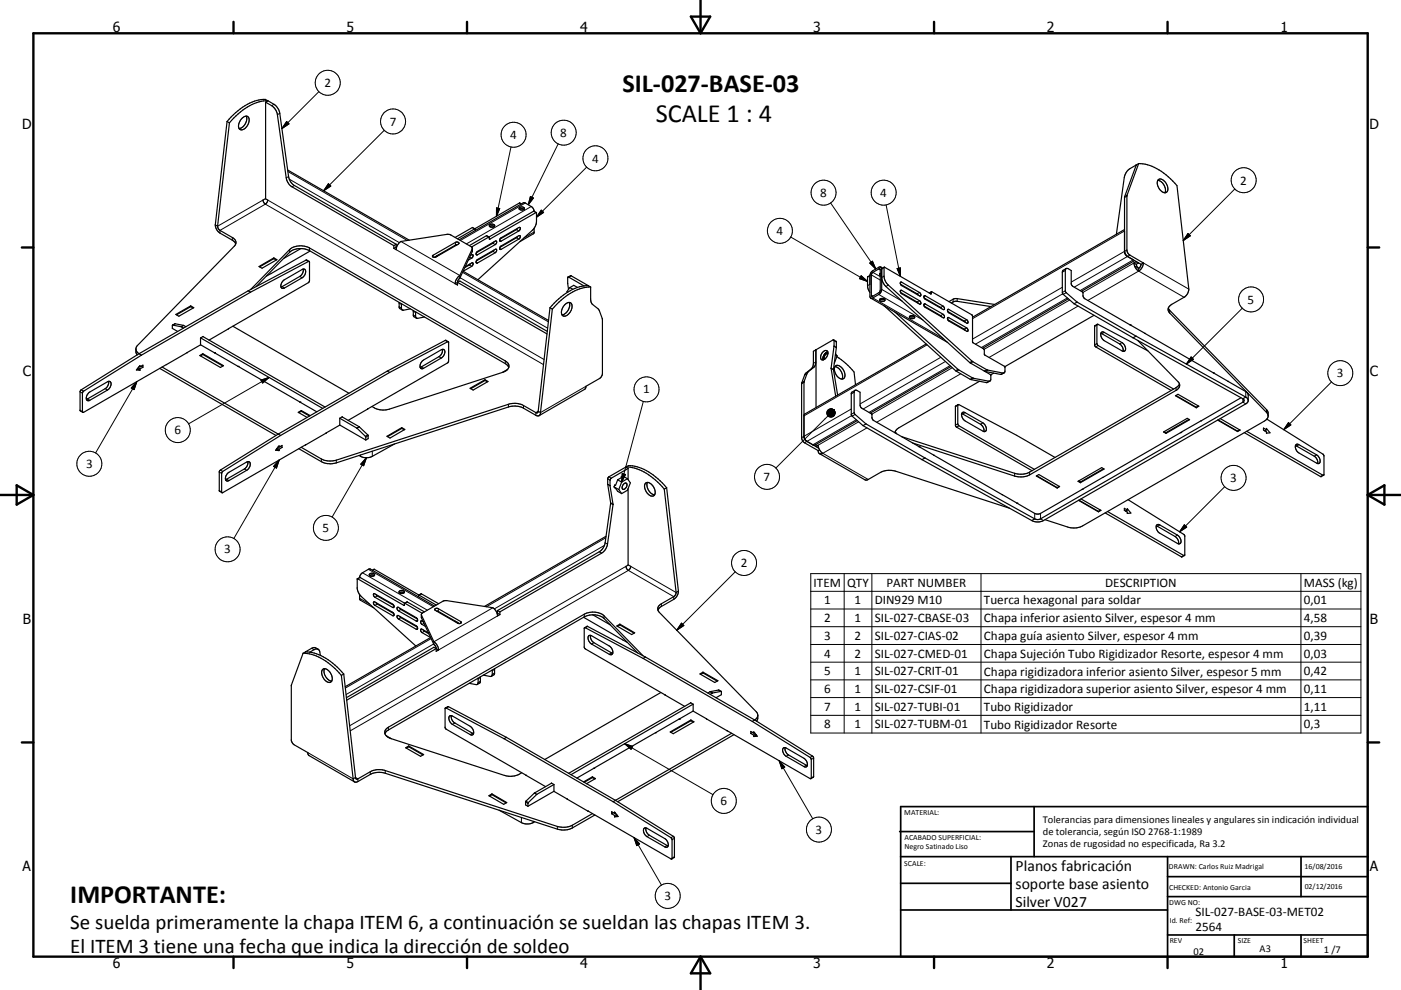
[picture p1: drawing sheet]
<svg xmlns="http://www.w3.org/2000/svg" width="420mm" height="297mm" viewBox="0 0 420 297" stroke-linecap="round" stroke-linejoin="round" font-family="sans-serif">
<defs><g id="words">
<g font-size="7.9">
<text x="186.6" y="27.6">SIL-027-BASE-03</text>
<text x="196.6" y="36.7">SCALE 1 : 4</text>
<text x="21.1" y="270.9">IMPORTANTE:</text>
</g>
<g font-size="6.3">
<text x="21.1" y="278.6">Se suelda primeramente la chapa ITEM 6, a continuación se sueldan las chapas ITEM 3.</text>
<text x="21.1" y="285.8">El ITEM 3 tiene una fecha que indica la dirección de soldeo</text>
</g>
<g font-size="4.7">
<text x="304.5" y="261.2">Planos fabricación</text>
<text x="304.5" y="266.6">soporte base asiento</text>
<text x="304.5" y="272">Silver V027</text>
</g>
<g font-size="4.2">
<text x="33.9" y="9.6">6</text>
<text x="103.9" y="9.6">5</text>
<text x="173.9" y="9.6">4</text>
<text x="243.8" y="9.6">3</text>
<text x="313.9" y="9.6">2</text>
<text x="383.9" y="9.6">1</text>
<text x="6.7" y="38.7">D</text>
<text x="410.5" y="38.7">D</text>
<text x="6.9" y="112.9">C</text>
<text x="410.7" y="112.9">C</text>
<text x="6.9" y="187.1">B</text>
<text x="410.7" y="187.1">B</text>
<text x="6.8" y="261.4">A</text>
<text x="410.7" y="261.4">A</text>
<text x="33.9" y="290.4">6</text>
<text x="103.9" y="290.4">5</text>
<text x="173.9" y="290.4">4</text>
<text x="243.8" y="290.4">3</text>
<text x="313.9" y="290.4">2</text>
<text x="383.9" y="290.4">1</text>
</g>
<g font-size="3.9">
<text x="97.3" y="26.1">2</text>
<text x="116.8" y="37.7">7</text>
<text x="153" y="41.7">4</text>
<text x="168" y="41.1">8</text>
<text x="177.5" y="48.8">4</text>
<text x="245.9" y="59.1">8</text>
<text x="263.9" y="59.1">4</text>
<text x="371.9" y="55.4">2</text>
<text x="232.8" y="70.5">4</text>
<text x="374.1" y="91.1">5</text>
<text x="400.8" y="113.2">3</text>
<text x="192.9" y="118">1</text>
<text x="52.3" y="130.3">6</text>
<text x="25.8" y="140.5">3</text>
<text x="228.9" y="144.4">7</text>
<text x="368.8" y="144.7">3</text>
<text x="96.7" y="159.6">5</text>
<text x="67.2" y="166">3</text>
<text x="222.1" y="170.2">2</text>
<text x="243.9" y="176">ITEM</text>
<text x="254" y="176">QTY</text>
<text x="265.8" y="176">PART NUMBER</text>
<text x="331.3" y="176">DESCRIPTION</text>
<text x="390.9" y="176.1">MASS (kg)</text>
<text x="247.1" y="181.3">1</text>
<text x="256.2" y="181.3">1</text>
<text x="262.3" y="181.4">DIN929 M10</text>
<text x="295" y="181.4">Tuerca hexagonal para soldar</text>
<text x="390.9" y="181.4">0,01</text>
<text x="247.1" y="186.6">2</text>
<text x="247.1" y="191.9">3</text>
<text x="256.2" y="186.6">1</text>
<text x="256.2" y="191.9">2</text>
<text x="262.3" y="186.6">SIL-027-CBASE-03</text>
<text x="262.3" y="191.9">SIL-027-CIAS-02</text>
<text x="295" y="186.7">Chapa inferior asiento Silver, espesor 4 mm</text>
<text x="390.9" y="186.6">4,58</text>
<text x="390.9" y="191.9">0,39</text>
<text x="247.1" y="197.3">4</text>
<text x="256.2" y="197.3">2</text>
<text x="262.3" y="197.3">SIL-027-CMED-01</text>
<text x="295" y="192">Chapa guía asiento Silver, espesor 4 mm</text>
<text x="295" y="197.4">Chapa Sujeción Tubo Rigidizador Resorte, espesor 4 mm</text>
<text x="390.9" y="197.3">0,03</text>
<text x="247.1" y="202.5">5</text>
<text x="256.2" y="202.5">1</text>
<text x="262.3" y="202.6">SIL-027-CRIT-01</text>
<text x="295" y="202.7">Chapa rigidizadora inferior asiento Silver, espesor 5 mm</text>
<text x="390.9" y="202.6">0,42</text>
<text x="247.1" y="207.9">6</text>
<text x="256.2" y="207.9">1</text>
<text x="262.3" y="207.9">SIL-027-CSIF-01</text>
<text x="295" y="207.9">Chapa rigidizadora superior asiento Silver, espesor 4 mm</text>
<text x="390.9" y="207.9">0,11</text>
<text x="247.1" y="213.2">7</text>
<text x="256.2" y="213.2">1</text>
<text x="262.3" y="213.2">SIL-027-TUBI-01</text>
<text x="295" y="213.3">Tubo Rigidizador</text>
<text x="390.9" y="213.2">1,11</text>
<text x="247.1" y="218.5">8</text>
<text x="256.2" y="218.5">1</text>
<text x="262.3" y="218.5">SIL-027-TUBM-01</text>
<text x="295" y="218.6">Tubo Rigidizador Resorte</text>
<text x="390.9" y="218.5">0,3</text>
<text x="216" y="241.6">6</text>
<text x="244.5" y="250.2">3</text>
<text x="199.2" y="270">3</text>
<text x="358.4" y="274.9">SIL-027-BASE-03-MET02</text>
<text x="358.4" y="279.4">2564</text>
</g>
<g font-size="3.1">
<text x="312.7" y="246.8">Tolerancias para dimensiones lineales y angulares sin indicación individual</text>
<text x="312.7" y="250.4">de tolerancia, según ISO 2768-1:1989</text>
<text x="312.7" y="254">Zonas de rugosidad no especificada, Ra 3.2</text>
<text x="357.8" y="286.5">02</text>
<text x="377.6" y="285.6">A3</text>
<text x="396.9" y="285.9">1 /7</text>
</g>
<g font-size="2.4">
<text x="271.1" y="244.4">MATERIAL:</text>
<text x="271.2" y="252">ACABADO SUPERFICIAL:</text>
<text x="271.2" y="254.7">Negro Satinado Liso</text>
<text x="271.1" y="259.7">SCALE:</text>
<text x="350.4" y="260.8">DRAWN: Carlos Ruiz Madrigal</text>
<text x="391.1" y="260.6">16/08/2016</text>
<text x="350.5" y="267">CHECKED: Antonio Garcia</text>
<text x="391.2" y="266.7">02/12/2016</text>
<text x="350.5" y="271.4">DWG NO:</text>
<text x="350.7" y="276.9">Id. Ref:</text>
<text x="350.7" y="282.8">REV</text>
<text x="371.1" y="282.9">SIZE</text>
<text x="390.8" y="283">SHEET</text>
</g>
</g></defs>
<g fill="none" stroke="#000" stroke-width=".36">
<path d="M68.1 36.5l-3.6 31M68.1 36.5l.7 .4M68.8 36.9l-3.6 31M72.8 35.3a1.14 1.14 0 0 1 1.6-.3 1.14 1.14 0 0 1 .2 1.6 2.58 2.58 0 0 1-2.5 2.3 2.12 2.12 0 0 1 .2-3.1zM73.8 34.9a2.97 2.97 0 0 1-2.1 3.7M79.6 30.7l.7-.4 1.8 1a4.1 4.1 0 0 1 1.8 2.7l2.6 19a4 4 0 0 0 1.8 2.7l30.5 17.6M79.6 30.7l1.8 1a4 4 0 0 1 1.8 2.7l2.6 19a4 4 0 0 0 1.8 2.7l30.5 17.6M79.6 30.7v29l.7 .3-.2 .6-.5 .6-.6-.6-.2-.6 .8-.4M80.3 30.2a15.4 15.4 0 0 0-10.9 5.9l-.6 .8M80.3 30.2a3.8 3.8 0 0 0-3.4 0 18.6 18.6 0 0 0-8.8 6.3M80.3 30.2v.1M86.2 51l36.5 21.1"/>
<path d="M340.6 49.5l-1.8 1.1a3.9 3.9 0 0 0-1.7 2.7l-2.4 17M340.6 49.5v.2M340.6 49.5v.1M341.4 49.1l-.7 .4-3.6 9.8v16.1l.3 .9 .6 .6M341.4 49.1l-3.5 9.6v16.3l.2 .9 .5 .5 4.2 2.5M341.4 49.1a16 16 0 0 1 11.5 6.6l3.5 31a3 3 0 0 1-1.4 2.5l-3.7 2.1a1.57 1.57 0 0 0-.6 2.6l29 29.8 .5 1M347.1 54.1a2.99 2.99 0 0 1 2.2 3.7M347.4 53.9a2.34 2.34 0 0 1 2.7 2.2 1.18 1.18 0 0 1-.5 1.7 1.18 1.18 0 0 1-1.6-.6 2.52 2.52 0 0 1-.6-3.3zM64.5 67.5l.7 .4M64.5 67.5a3.2 3.2 0 0 0 1.4 2.4l4 2.3 .8 1M65.2 67.9l.2 .6 .5 .6 3.8 2.2a1.56 1.56 0 0 1 .6 2.5l-29.1 29.8a1.51 1.51 0 0 0 .5 2.5M77.7 80l4.4-2.6 .9 .5-4.4 2.6z"/>
<path d="M82.1 77.4v.2M82.1 77.6l-4.3 2.5M82.1 77.6l.7 .4M90.2 74.6l-5.2 3M92.7 78.4l-1-.3-17.3 9.2M92.7 78.5l.1 5.7-.4 .6-23.9 13.8M92.7 78.5l-17.6 9.2M93 75.3l-13.2 7.6M118.1 74.5l.7 .4a3.2 3.2 0 0 1 1.4-2.5l14-2.1 1 .2 6 3.5 .3 .2 .1 .5-3.7 8M118.1 73.7v.8M118.8 73.3v.8M118.8 74.1l.1 .1"/>
<path d="M118.8 74.1l-.7 .4M118.8 73.3l-.7 .4M129.7 76.7l6.8-4a.51 .51 0 0 1 .7-.1 .51 .51 0 0 1 .2 .6l-6.7 3.9a.63 .63 0 0 1-1-.3zM130.9 76.8l.2 .1M131 76.7l.1 .1M131.4 76.5l.2 .1M137.1 73.4l-.6 .1-6.3 3.7M139.5 80l2.1-1.2a.65 .65 0 0 1-.2 1.1l-2.6 1.5 25.7 14.7M141 76.7l.5-.3a.56 .56 0 0 1 .4 .6 .56 .56 0 0 1-.5 .4l-1 .6M141.1 79.1l-1.7 1.2M141.6 74.5v1l-3.7 8M141.6 68.3l-5.1 2.9"/>
<path d="M141.6 68.3h.1M141.7 68.3l.7 .4M142.4 68.7l-5.2 2.9M142.4 68.7h.1M142.4 68.7l.1 .5M143 75.5l5.5-3.2a.48 .48 0 0 1 .5 .5 .48 .48 0 0 1-.4 .5l-5.4 3.1a.46 .46 0 0 1-.6-.4 .46 .46 0 0 1 .4-.5zM143 78l5.5-3.2a.46 .46 0 0 1 .5 .4 .46 .46 0 0 1-.4 .5l-5.4 3.2a.48 .48 0 0 1-.5-.4 .48 .48 0 0 1 .3-.5zM146.6 71.1l-5.2 3M146.6 71.1h.1M146.6 71.1l-.7-.4-5.2 3M146.6 71.1l.1 .1M146.7 71.2v.5"/>
<path d="M146.7 71.7v.1M146.8 68a1.13 1.13 0 0 1 1.4 0M146.8 67.4a.8 .8 0 0 1 .9-.2 .8 .8 0 0 1 .5 .8 .86 .86 0 0 1-1.5-.5zM148.1 72.5l-.3 .5-5 2.8M148.1 75l-.3 .4-5 2.9M150 71.6l5.5-3.3a.46 .46 0 0 1 .6 .4 .46 .46 0 0 1-.4 .5l-5.4 3.1a.36 .36 0 0 1-.5-.1 .36 .36 0 0 1 .1-.5zM150 74l5.5-3.3a.48 .48 0 0 1 .6 .4 .48 .48 0 0 1-.4 .6l-5.4 3.1a.43 .43 0 0 1-.6-.3 .43 .43 0 0 1 .3-.5zM155.2 68.5l-.3 .4-5 2.8M155.2 70.9l-.3 .4-5 2.9M156.3 61.2l-.6-.3-13.3 7.7M157 62.7l.1 .1M157 62.7l-.6-.1-.7 .2"/>
<path d="M157.1 62.8v.1M157.1 62.8a.74 .74 0 0 0-.4-.8 .74 .74 0 0 0-.9 .3 .48 .48 0 0 0 0 .6 .48 .48 0 0 0 .6 .1l.6-.1M157.1 62.8l-.1 .1M160.1 68.5l-.1 1.6-4.1 2.4M160.1 63.4l-.2-.7-.5-.6-1.9-1.2h-.6l-19.2 11M160.7 63.8l-14 8M160.7 63.8h.1M160.8 63.8l-.8-.4-13.4 7.7M160.8 63.8v2.6a3.9 3.9 0 0 1-1.2 2.7l-16.3 14.8M337.1 68.9l-45.5 26.3M338 76.9l4.1 2.4M338 76.9l1.8 1.1"/>
<path d="M340 78.9a3.2 3.2 0 0 0 1.4 2.4M340 78.9l.7 .4M340.2 78.2l-16 9.2M340.6 78.5l-.6 .4M340.6 78.4v.1M340.6 78.5l.7 .4M340.7 79.3l.1 .6 .6 .6M341.3 78.8v.1M341.3 78.9l-.6 .4M342.1 79.3l-.2 .6-.5 .6M342.8 78.9l-.7 .4M342.8 78.9a3.1 3.1 0 0 1-1.4 2.4"/>
<path d="M51.7 97.5v1l1.6 .9M51.7 97.5l2.6 .5M52.4 97.1h.1M52.4 97.1l-.7 .4M52.5 97.1l2.5 .5 .7 .4M52.7 94.3l4.5-2.5 .9 .5-4.5 2.6zM54.3 98h.1M54.4 98l.6 .4M57.2 91.8v.2M57.2 92l-4.3 2.5M57.2 92l.7 .4M68.5 98.6h.1"/>
<path d="M68.5 98.6l-5.8 3.4M69.8 97.9l34.8 20.1M74.4 87.3l-32.7 18.8M74.4 87.3l.7 .4M75.1 87.7l-32.7 18.9M75.1 86.9l11.7-12a5.5 5.5 0 0 1 6-.5l58.7 33.9a1.67 1.67 0 0 1 1 1.9M76.8 86l10-10.3a5.5 5.5 0 0 1 6-.5l58.7 33.9 1 1.1M84.9 84.3l5.7-3.4a.76 .76 0 0 1 1 .1 .76 .76 0 0 1 0 1l-1 1.3-5.3 3.1a.76 .76 0 0 1-1-.1 .76 .76 0 0 1 0-1zM90.9 80.7a2.23 2.23 0 0 1-1 2.2l-5.7 3.2M119.7 90.8v1.6l.9 .6M120.4 91.2v1.4l.3 .4 2.3-.3M124 93.2v1.6l.9 .7"/>
<path d="M124.7 93.6l-.1 1.3 .3 .6M127.3 95.1l-2.4 .4M137.2 84.7l.7-.4 26.2 15.1M137.2 84.7l26.8 15.5M137.2 84.7l-.7 .4M137.9 83.5l-.7 .8v1.2l-.7-.4M137.9 82.7v.8M137.9 82.7a3.2 3.2 0 0 0-1.4 2.4M164.9 92.3l-3.5 31.1M164.9 92.3l.7 .4M165.6 92.7l-3.6 31.1M169.4 91.4a1.13 1.13 0 0 1 1.1-.7 1.13 1.13 0 0 1 1 .9 2.93 2.93 0 0 1-2.6 3.2 2.24 2.24 0 0 1 .5-3.4z"/>
<path d="M170.3 83.1l.9-.4 5.1 3M170.3 83.1l-.1 1.9 .2 1.8M170.3 83.1l4.8 2.7M170.7 90.7a3 3 0 0 1-2.2 3.8M170.8 86.3l.9 .5M170.8 86.3l-.8 1.2v.2M173.1 86.2l-1.1-.6-1.2 .7M175.1 85.8l1.3-.1 .7 .4M175.1 85.8a17.3 17.3 0 0 0-10.2 6.5M176.3 85.7h.1M176.3 85.7h-.1M177.1 86.1l.1 4.6 .5 .7 1.7 1.4 1.2 2.9v16.8l-.9 1.1-4 2.3-.5 .9-13.6 7.9"/>
<path d="M177.1 86.1a15.9 15.9 0 0 0-11.5 6.6M260.8 82.7l-.7 .4 .1 3.3 .6 1.3M261.1 89.4l23 13.3M261.6 81.8l1.8-1.1 .5 .1v6.4l-.3 .6-2.1 1.1-.3-.3v-6.1zM263.8 89.8a.9 .9 0 0 1 1.5 .3 .82 .82 0 0 1-.9 .4 .82 .82 0 0 1-.6-.7zM263.8 82.1h.1M263.8 89.7l.7 .2 .7-.2M263.9 82l-.2 .3 .2 .3M264.1 80.1l-.7 .1-1.7 1-.8 1.1-.1 6.6 .3 .5M264.1 80.1l.2 .6M264.1 80.1l.5 .3M264.3 80.7l-.1 6.8-.6 .7-1.9 1.2h-.6"/>
<path d="M264.3 83.2a4 4 0 0 0 1.3 2.8l25.1 22.8 6.3 3.7M265.1 91.7l21.5 19.6a15.3 15.3 0 0 0 9.3 3.5l.9-.5M265.1 80.2l-.1 2.6a3.9 3.9 0 0 0 1.3 2.7l25.4 23a14.8 14.8 0 0 0 9.1 3.4l.5-.4-.1-1.5M265.1 80.2l13.9 7.9M265.1 80.2l-.8 .5M268.3 93.6l19 17.3a15.2 15.2 0 0 0 9.3 3.5l.4-.4v-1.5M269.9 84.7h.5l5.4 3.1a.46 .46 0 0 1 .4 .6 .46 .46 0 0 1-.6 .4l-5.2-3.1-.5-.5zM269.9 87.2l.5-.1 5.4 3.2a.53 .53 0 0 1 .3 .5 .53 .53 0 0 1-.3 .5l-5.6-3.2zM270 85.3l5 2.8 .3 .5M270 87.7l5 2.9 .3 .4M272.8 94.9l.6 .2 .7-.2M272.8 94.8a.86 .86 0 0 1 1.4 .5 .81 .81 0 0 1-.8 .4 .81 .81 0 0 1-.7-.8z"/>
<path d="M277 88.8h.4l5.3 3a.51 .51 0 0 1 .5 .5 .51 .51 0 0 1-.5 .5l-5.3-3-.4-.5zM277.1 89.4l4.9 2.8 .4 .4M277.1 91.8l4.9 2.9 .4 .4M277.1 91.2l5.6 3.1a.52 .52 0 0 1 .5 .5 .52 .52 0 0 1-.5 .5l-5.3-3.1a.77 .77 0 0 1-.3-1zM279 88.1l.1 .1M279.2 87.5l-.6 .4M279.2 87.5l-.1 .7M279.3 87.5l12.1 7 .2 .3v7.9l3.4 2 .3 1.8 5.9 3.5M279.3 87.5h-.1M284.2 92.8h.3l5.3 3.1a.51 .51 0 0 1 .5 .5 .51 .51 0 0 1-.5 .5l-5.3-3-.3-.4zM284.2 95.3l5.6 3.1a.51 .51 0 0 1 .5 .5 .51 .51 0 0 1-.5 .5l-5.3-3.1-.4-.5zM284.2 95.9l4.9 2.9 .3 .4"/>
<path d="M284.2 93.5l4.9 2.8 .3 .4M284.5 90.5l1.5-.8 .7-.1 11.5 1.7M285.2 90.9l1.5-.5 10.4 1.6M319.6 80.6l.5-.1 1.1 .7 .1 4.4 3.3 2 .1 1.3 .4 .6 18.2 10.5M319.6 80.6l-.2 .6 .1 6.4 3.4 3M319.6 80.6l-.9 .5-.2 .4v6.4l3.5 3.2M320.3 89.6l-25.7 14.9M322 91.1l17.7 10.3M322.9 90.6l17.7 10.2M322.9 90.6l-.9 .5M328 94.6l-26.8 15.4M329 97.3l-.8 .5v5.8l.2 .4 22.7 13.2"/>
<path d="M330.2 99.8l.7-.2 5.5 3.2a1.83 1.83 0 0 1 .7 2.5h-.7l-5.3-3.1a2.07 2.07 0 0 1-.9-2.4zM341.4 80.5v.8M350.3 92.5l29.4 30.4 .5 .9-.2 1.7-.9 .8-54.5 31.5a5.7 5.7 0 0 1-4.5 .3l-6.8-2.2M26.5 117.9l6.1-3.5a.89 .89 0 0 1 .8 .6 .89 .89 0 0 1-.3 1l-.9 1-5.3 3.1a.76 .76 0 0 1-1-.1 .76 .76 0 0 1 0-1zM32.6 114.4v.2a2.38 2.38 0 0 1-1.1 2l-5.6 3.2M40.7 104.7l.1 1.1 .3 .7M41.1 110.7h.2M41.3 110.7l.7 .4M41.3 110.5v.2M41.4 110.4l.6 .3M41.7 110l.3 .1M41.7 106.1l-17.4 10.9-.3 .6v5.5l.8 .6"/>
<path d="M41.7 106.1l.7 .5M42 110.1v-.4l-1.1 1.3 1.1 .1M42 110.7v.4M42 110.1l.9-.5v.6M42.3 109.9l.6 .3M42.4 106.6l-17.5 10.9-.2 .5 .1 5.7h.3l24.8-14.3M42.9 110.2l-.9 .5M47.9 110.5l34.8 20.1M48.6 110.1l34.8 20.1M49.9 109.4h.1M56.1 105.8h.1M56.2 105.8l-6.3 3.6"/>
<path d="M59.9 106.7l.9-.6 6.2 3.6-.9 .5zM60.1 103.4l34.9 20.1M60.1 103.5l-4 2.3M60.2 101.4l36.6 21.1M60.8 106.1v.3M60.8 106.4l-.7 .4M60.8 106.4l6 3.4M60.8 101l36.7 21.1M60.9 100.9v.1M60.9 100.9l-.8 .5v2.1M71.4 109.9h.1M116.1 111.3l-32.7 18.9"/>
<path d="M116.1 111.3l.7 .4M116.8 111.7l-32.7 18.9M126.6 108.3l5.7-3.4a.77 .77 0 0 1 1 .2 .77 .77 0 0 1 0 1l-.8 1.2-5.5 3.2a.76 .76 0 0 1-1-.1 .76 .76 0 0 1 0-1zM132.6 104.8a2.14 2.14 0 0 1-1 2.2l-5.6 3.2M134.4 102.5l.1 5.8-.2 .5-24.1 14M134.4 102.5l-17.6 9.2M134.4 102.5l-.9-.4-17.4 9.2M140.9 116.5l4.5-2.6 .9 .6-4.5 2.5zM145.4 113.9v.3M145.4 114.2l-4.3 2.4M145.4 114.2l.7 .4M152.2 110.8l-1.6 .9"/>
<path d="M152.5 110.2l-.7 1-1.1 .5-33.9 11a6.1 6.1 0 0 1-5.3-.7M244.6 105l-.7 .4-.2 4.6-.4 .6-2 1.7-1 2.7v16.3l.3 .9 .4 .5 4.3 2.5M244.6 105l-.2 4.6-.3 .4-2 1.9-1.1 2.7v16.5l.4 .9 .5 .4M244.6 104.9v17.4M244.6 105h.1M246.7 105.6a.84 .84 0 0 1 1.2-.4 .84 .84 0 0 1 .2 1.3 1.48 1.48 0 0 1-1.9 1.3 1.88 1.88 0 0 1 .5-2.2zM248.2 105.6a2.17 2.17 0 0 0-1.4 2.4M248.2 106a1.31 1.31 0 0 0-1 1.8M250 102l.7 .5v1.8l-.8 6.7 1.2 7.5M250 102l.1 1.8-.9 6.7 1.3 8.4M250 102l-5.4 2.9M250.3 110a2.97 2.97 0 0 1 2.1 3.7"/>
<path d="M250.4 109.9a1.87 1.87 0 0 1 2.6 1.4 1.5 1.5 0 0 1-.6 2.4 2.96 2.96 0 0 1-2-3.8zM250.5 106.5l.5 .3M250.5 106.1l.5 .7M250.9 107a22.5 22.5 0 0 1 5.2 4.6l.4 3.8M251 106.8l-.9 2.2M256.4 117.1h.4l1.1 .6v3.9l.2 .7 3.2 1.9 .1 1.2 .4 .7 38.7 22.3M256.4 117.1l-1.1 .6-.1 .3v6.4l3.5 3.3M256.4 117.1l-.3 .6v6.2l3.5 3.3M277.7 103.2l-36.4 21-.3 .4M285.1 110l-24.2 13.9M293.7 114.4l-24.3 14-.7 .7-.3 .8M295.1 111.3l5 1 .9-.4"/>
<path d="M297.9 111.9l-.9 .6M330.1 100l5.6 3.2a2.3 2.3 0 0 1 1 2.2M339.7 101.4l32.9 18.2M340.6 100.8l32.9 18.3M340.6 100.8l-.9 .6M341.1 102.1l12.1 12.4a1.53 1.53 0 0 1-.6 2.6l-43.9 25.4a6.2 6.2 0 0 1-4.5 .3l-30.7-9.9M343.3 100l30.2 17.5 .7 .8-.1 2.4-61.2 35.5a3.8 3.8 0 0 1-3.6 0M343.3 100h.1M343.3 100v.1M344.2 105.3l-15-8-.3 .1v5.7l.2 .5 22.7 13.1M352.4 118.7l.8-.4 6.2 3.6-.7 .4zM352.5 118.6l6.2 3.6"/>
<path d="M353.6 115.2l-1 1.1-43.9 25.3a5.7 5.7 0 0 1-4.5 .4l-33.9-11M363.8 111.9h.1M368.2 114.4h.1M372.1 119.3l-12 6.9M372.6 119.6a.54 .54 0 0 1 .4 .5 .54 .54 0 0 1-.4 .6l-60.8 35.1-.7 .1-.9-.2M373.5 119.1l-.9 .5M373.5 119.1l.7 .9M74.3 138.5a2.18 2.18 0 0 1-1 2.2l-5.7 3.2M82.9 134.8h.1M83 134.8l.7 .4M83 134.6v.2M83.1 134.5l.6 .3"/>
<path d="M83.4 130.2l-17.5 11-.2 6.1 .9 .5M83.4 130.2l.7 .4M83.4 134l.3 .1M83.5 134l-.1 .1M83.7 134.1v-.4l-1.1 1.4 1.1 .1M83.7 134.8v.4M83.7 134.1l.9-.5v.6M84 133.9l.6 .3M84.1 130.6l-17.3 10.8-.3 .5 .1 5.9M84.6 134.2l-.9 .6M89.9 120.6v.1M90.3 123.2l2.7 1.5"/>
<path d="M90.3 123.2l-.9 .5 2.7 1.5M90.3 123.2v.2M90.3 123.4l-.7 .4M90.3 123.4l2.5 1.4M91.6 133.5h.1M91.6 133.5l-25 14.3M97.8 129.9h.1M97.8 129.9l-6.2 3.6M101.9 127.5l7.8 4.5M101.9 125.5l.7-.5a20.7 20.7 0 0 1 7.6 5.5l.2 1.1-.7 .4M101.9 125.5v2l-4.1 2.4M101.9 125.5a19.4 19.4 0 0 1 7.7 5.5l.1 1"/>
<path d="M110.2 122.7h.1M110.2 122.7l-5.8 3.4M116 130.9l4.5-2.6 .9 .5-4.5 2.6zM118.3 133.2l-6.7 3.7a4 4 0 0 1-3.9-.2M120.5 128.3v.2M120.5 128.5l-4.3 2.5M120.5 128.5l.7 .5M161.4 123.4l.6 .4M161.4 123.4l-.2 .4-.4 .1-3.9-2.3a5.7 5.7 0 0 0-4.5-.3l-52 16.9a5.9 5.9 0 0 1-4-.5l-6.1-3.5M161.6 124.7h-.7l-4-2.2a6 6 0 0 0-4.5-.4l-51.6 16.8a6 6 0 0 1-4.4-.4l-6.8-3.9M162 123.8l-.1 .7-.3 .2M241.9 132.4l3.6 2.1"/>
<path d="M244.6 133.3v.6M244.6 133.9l.7-.3 .2 .9M244.6 133.9l.8 .4M245.4 134.3h.1M245.5 134.5l1.2 1.5a.85 .85 0 0 1-1 .1 .85 .85 0 0 1-.4-.9M245.7 135l-.4 .2M245.7 136.1l13.8 7.9h.6l3.9-2.3a6.1 6.1 0 0 1 4.5-.3l34.1 11.1M257 126.2l-12.7 7.3h-.6l-1.8-1.1M258.7 127.7l17.7 10.2M259.6 127.2l17.7 10.2M259.6 127.2l-.9 .5M268.4 129.5l.4 .6"/>
<path d="M275.5 134h.1M276.4 137.9l32.9 18.3M277.3 137.4l32.9 18.3M277.3 137.4l-.9 .5M280 136.6h.1M287.2 121.4l-.1 5.7 .3 .6 22.7 13.1M287.2 121.4h.3l17.3 9.2 11.5 6.6M287.2 121.4l-.8 .5v5.6l.3 .6 22.7 13.1M288.3 124.1l5.7 3.2a2.18 2.18 0 0 1 1 2.2M288.5 123.8l.7-.1 5.5 3.2a1.83 1.83 0 0 1 .7 2.5l-.7-.1-5.3-3a2.05 2.05 0 0 1-.9-2.5zM348.8 129.6l7.1-4.1 .7 .4-7 4.1zM349 129.5l.6 .3"/>
<path d="M349.6 129.8v.2M354 129.8l-23.4 13.5M356.5 125.8l-6.9 4M358.7 122.2v.1M359.3 121.8l-.6 .4M360.1 126.2l-6.1 3.6M360.1 126.2h.1M365.1 126l5.9 3.5M365.2 126l5.8 3.3M365.8 125.6l6 3.4-.8 .5M371 129.3v.2M371.7 129l-.7 .3"/>
<path d="M373.1 129.8l22.8 13.2 .9-.4M373.8 129.4l23.1 13.2M378.8 128.4l.9 .5v-.4l1.1 1.4-1.1 .1v-.5l-.9-.5zM379.7 128.9l-.4 .4M379.7 129.8l.1 .1M379.8 125.7l16.9 10.6 .2 .5v5.8M388.4 133.7l5.6 3.2a2.32 2.32 0 0 1 1.1 2.2M388.5 133.4l.7-.1 5.5 3.2a1.82 1.82 0 0 1 .8 2.5l-.8-.1-5.3-3a2.07 2.07 0 0 1-.9-2.5zM68.2 142l5.7-3.4a.78 .78 0 0 1 1.1 .2 .78 .78 0 0 1 0 1l-.8 1.2-5.5 3.2a.77 .77 0 0 1-1.1-.1 .77 .77 0 0 1 0-1.1zM184.1 146.1l1.1 1.3 1.2 .7M184.1 146.1l1.4 .8M185.2 143.9l-.7 1.7-.2-.1-.2 .6"/>
<path d="M185.2 143.9l1.2 .7M185.5 146.9l.9 1.2M186.4 144.6l-.9 2.3M186.9 145.3a.6 .6 0 0 1 .9-.3 .6 .6 0 0 1 .1 .9 .79 .79 0 0 1-.5 .8 .79 .79 0 0 1-.9-.2zM187.7 140.1a15.4 15.4 0 0 1 10.8 5.9l.7 .7M187.7 140.1a3.7 3.7 0 0 1 3.3-.1 18.9 18.9 0 0 1 8.9 6.3M187.7 140.1v.1M188.1 143.6l-1.4-.8-.4 .3 .2 .1-1.3 .7M188.1 143.6l.9 1.3-.9 2.2-1.7 1M188.1 143.6l-1.7 1M188.3 146.6v23l-.6 .3a1.03 1.03 0 0 0 .8 1.1l.6-1.1-.8-.5M188.3 140.5l-.7-.4-5.1 3-.3 .4v1.8l.9 5.7-1.7 11.8a4 4 0 0 1-1.7 2.7l-30.5 17.7"/>
<path d="M188.3 140.5v3.4M188.3 140.5l-5 3-.4 .4v1.9l.9 5.6-1.7 11.9a4 4 0 0 1-1.7 2.6l-30.5 17.7M193.5 145a1.87 1.87 0 0 1 2.6 1.4 1.49 1.49 0 0 1-.6 2.4 2.96 2.96 0 0 1-2-3.8zM194.1 144.7a3 3 0 0 0 2.2 3.7M199.2 146.7l3.5 31.1M199.9 146.3l3.5 31.1M199.9 146.3l-.7 .4M300.5 148.4h.1M304.9 151h.1M310.2 155.7l-.9 .5M310.7 142.8l.8-.4 6.2 3.6-.8 .4zM310.8 142.7l6.1 3.6"/>
<path d="M316.9 146.3v.1M317.6 145.9l-.7 .4M323.2 144.4l7.1-4.1 .7 .4-7.1 4.1zM323.3 150.1l6 3.4M323.4 144.3l.5 .3M323.5 150l5.8 3.4M323.9 144.6v.2M324.1 149.7l6 3.4-.8 .4M324.5 146.8l-13.2 7.4-1.1-.2-9.7-5.6M324.5 146.8h.1M329.3 153.4v.1M330 153l-.7 .4"/>
<path d="M330.6 143.2l-6.2 3.6M330.6 143.2v.1M330.8 140.6l-6.9 4M331.3 153.9l23 13.2M332.1 153.5l22.7 13.1h.4M337.1 152.5l.9 .5v-.4l1 1.3-1 .1v-.4l-.9-.5zM337.5 153.3l.1 .1M338 153l-.6 .3M338 153.9l.1 .1M338.2 149.9l16.8 10.5 .2 .4v5.8M346.7 157.8l5.8 3.3a2.14 2.14 0 0 1 .8 2.1M346.8 157.5l.5-.2 .4 .2 5.3 3a1.78 1.78 0 0 1 .8 2.6l-.8-.1-5.3-3a2.02 2.02 0 0 1-.9-2.5z"/>
<path d="M107.1 173.6v3l.8 1.9 16.8 15.3M107.1 173.6h.1M107.1 173.6l.9-.3 13.3 7.7M107.2 173.6l14 8M107.8 178.3l.1 1.7 4.2 2.4M107.8 173.3l.2-.7 .5-.6 1.9-1.2 .7-.1 19.2 11.1M110.8 172.7a1.12 1.12 0 0 1 1.4 0M110.9 172.7v.1M111.6 171.1l.6-.3 13.4 7.7M112.1 178.1l5.7 3.2a.46 .46 0 0 1 .4 .5 .46 .46 0 0 1-.5 .4l-5.3-3-.5-.7zM112.2 172.7a.72 .72 0 0 0-.4-.8 .72 .72 0 0 0-.9 .2l-.2 .3 .2 .3M112.2 172.7l-.6 .2-.7-.2"/>
<path d="M112.7 178.4l.4 .4 4.9 2.8M119.7 177.9a1.15 1.15 0 0 1 1.4 0M121.1 177.9a.67 .67 0 0 0-.3-.8 .67 .67 0 0 0-.8 .1l-.4 .3 .2 .4M121.1 177.9l-.5 .2-.8-.2M125.5 178.5l.8-.4 5.2 3M125.5 178.5v.6M125.5 178.5h.1M125.6 178.5l5.2 3M181.7 160.9l-36.5 21M202.7 177.8l-.1 .6-.6 .6-3.7 2.1a1.57 1.57 0 0 0-.6 2.6l29 29.8a1.51 1.51 0 0 1-.5 2.5M203.4 177.4a3.2 3.2 0 0 1-1.4 2.4l-4 2.3-.7 1M203.4 177.4l-.7 .4"/>
<path d="M354.4 167.1h-.1M355.1 166.7l-.7 .4M90.9 196l-3.6 9.6 .1 16.8 .8 1.1 4.1 2.3v.5l.4 .4 13.6 7.9M90.9 196a15.5 15.5 0 0 1 10.8 5.9l.6 .7M91.6 195.6l1.2 .1M91.6 195.6l-.7 .4M91.6 195.5v.1M91.6 195.5l.1 .1M92.8 195.7a17.3 17.3 0 0 1 10.3 6.5M95.4 194.8l-1.3-.5-2.5 1.2M95.4 194.8h-1l-1.5 .9M95.4 194.8l.4 .5 .2 1.3"/>
<path d="M112.1 180.6h.3l5.3 3.1a.51 .51 0 0 1 .5 .5 .51 .51 0 0 1-.5 .5l-5.4-3.2-.4-.6zM112.7 180.8l.4 .4 4.9 2.9M119.1 182.3l.4-.1 5.3 3.1a.51 .51 0 0 1 .4 .5 .51 .51 0 0 1-.4 .5l-5.3-3-.4-.6zM119.1 184.7l5.7 3a.52 .52 0 0 1 .4 .6 .52 .52 0 0 1-.4 .5l-5.3-3.1-.4-.5zM119.8 182.5l.4 .4 4.9 2.8M119.8 184.9l.4 .4 4.9 2.9M121.2 181.6h.1M121.2 181v.6M121.3 181l.8-.4 5.1 3M121.3 181h-.1M121.3 181l5.3 3M121.3 181h.1"/>
<path d="M126.3 184.4l.1 1 3.7 8M126.5 184l6.3-3.6 .9-.2 14.1 2.1a3.2 3.2 0 0 1 1.4 2.5l.7-.4M126.5 184l-.1 .6 3.7 7.9M126.9 189l1.7 1.2M126.9 186.6l-.4-.3a.42 .42 0 0 0-.5 .3 .42 .42 0 0 0 .3 .5l1.2 .8M128.5 189.9l-2-1.1a.46 .46 0 0 0-.5 .4 .46 .46 0 0 0 .4 .5l2.7 1.6-25.6 14.7M130.1 193.4l.6 .8 .1 1.2 .7-.4M130.1 192.5v.9M130.1 192.5a3.2 3.2 0 0 1 1.4 2.5M130.5 182.6l.8-.1 7 4.1a.63 .63 0 0 1-1.1 .4l-6.7-3.9-.2-.2zM130.8 194.6l-.7-.4-26.2 15.1M130.8 194.6l-26.9 15.5"/>
<path d="M130.8 194.6l.7 .4M130.9 183.3l.5 .1 6.4 3.7M136.5 186.4l-.1 .1M137 186.6l-.2 .1M137 186.7l-.1 .1M149.2 184l-.2 .1M149.2 183.2v.8M149.2 183.2l.7 .4M149.2 184l.7 .4M149.9 183.6v.8M175 185.2l13.1 7.5M175.2 188.3l-.1 5.8 .4 .6 24 13.8"/>
<path d="M175.2 188.3l17.6 9.2M175.2 188.3l.9-.4 17.4 9.2M176.5 190.8l.7-.2 5.5 3.2a1.68 1.68 0 0 1 .6 2.6l-.6-.1-5.3-3.1a2.03 2.03 0 0 1-.9-2.4zM177.1 190.6a2.23 2.23 0 0 0 1 2.2l5.6 3.2M177.7 184.5l5.2 3M184.9 187.8l.9-.5 4.5 2.5-.9 .6zM185.8 187.3v.2M185.8 187.5l4.3 2.4M185.8 187.5l-.7 .4M191.2 195.9l-10.1-10.3a5.5 5.5 0 0 0-5.9-.5l-59.1 34.1-.7 .9M192.8 196.8l-11.7-12.1a5.5 5.5 0 0 0-5.9-.4l-58.8 33.9a1.71 1.71 0 0 0-1 1.9M192.8 197.5l32.7 18.9"/>
<path d="M193.5 197.1l-.7 .4M193.5 197.1l32.8 18.9M96.7 200.9a1.83 1.83 0 0 1 2.6 1.4 1.5 1.5 0 0 1-.6 2.5 2.99 2.99 0 0 1-2-3.9zM97.3 200.6a3.1 3.1 0 0 0 2.1 3.8M102.3 202.6l3.6 31.1M103.1 202.2l3.5 31.1M103.1 202.2l-.8 .4M133.5 212.4l1-.4 17.3 9.2M133.6 212.4l-.2 5.9 .3 .4 29.9 17.3M133.6 212.4l17.5 9.2M134.7 214.9l.3-.2 .6 .1 5.4 3.1a1.82 1.82 0 0 1 .7 2.6l-.7-.1-5.4-3.1a2.04 2.04 0 0 1-.9-2.4zM135.3 214.7a2.14 2.14 0 0 0 1.1 2.2l5.6 3.2"/>
<path d="M143.3 203.5v1.3l-.3 .6-2.3-.4M144 203.1v1.6l-.9 .6M144.9 202.5l2.4 .4M147.5 201l.1 1.5-.3 .4M148.2 200.6v1.7l-.9 .6M196.6 219.8l-23.6 13.6M198.1 207.8l-34.8 20.1M199.4 208.5l5.9 3.4M199.5 208.5h.1M200.9 219.6l6.2-3.6 .9 .5-6.2 3.6zM207.1 210.9l.7 .4v2M207.1 210.9l-36.6 21.1"/>
<path d="M207.1 216v.2M207.1 216.2l.7 .4M207.1 216.2l-6 3.5M207.8 211.3l-36.6 21.1M207.8 213.3l35.1 20.3h.3v-5.8l-.2-.5-17.5-10.9M207.8 213.3l-11.3 6.5M209.8 202.2l1-.5 4.4 2.5-.9 .6zM210.8 201.7v.2M210.8 201.9l4.2 2.5M210.8 201.9l-.7 .4M211.8 215.7h.1M213.6 207.9l-.7 .4"/>
<path d="M213.6 207.9h.1M216.2 207.4l-2.6 .5M216.2 207.4l.1 1-1.6 .9M216.2 207.4l-.8-.4-2.5 .5-.7 .4M218 219.3h.1M219.4 220l-34.9 20.1M225.6 219.7l-.5 .3M226 219.9v-.4l1 1.4-1 .1M226 219.9l-.9-.5v.6M226.2 219.8l.1 .1M226.2 219.8l-.2 .1M226.3 216l17.4 10.9 .2 .5v5.6l-.8 .6"/>
<path d="M226.3 216l-.8 .4M227.2 214.6v1.1l-.4 .7M105.9 233.7a.86 .86 0 0 0 .4 .9 .86 .86 0 0 0 1-.1l3.7-2.2a5.9 5.9 0 0 1 4.5-.3l51.6 16.8a6.1 6.1 0 0 0 4.5-.4l6.8-3.9M106.6 233.3l.1 .4h.4l3.9-2.2a5.7 5.7 0 0 1 4.5-.3l52 16.8a5.9 5.9 0 0 0 4.1-.4l6-3.5M106.6 233.3l-.7 .4M115.4 220.1l.8 1 1.1 .5 33.9 11a6.1 6.1 0 0 0 5.2-.8M115.8 220.7l1.5 .9M121.6 224.3l.9-.5 4.5 2.6-.9 .5zM122.5 223.8v.2M122.5 224l4.3 2.5M122.5 224l-.7 .4M146.6 238.7l.9-.5 4.4 2.6-.9 .5z"/>
<path d="M147.5 238.2v.2M147.5 238.4l4.2 2.5M147.5 238.4l-.8 .4M151.1 221.6l32.7 18.9M151.8 221.2l-.7 .4M151.8 221.2l32.7 18.9M157.7 232.6h.1M160.9 238.4l-2.6 2.5v1M160.9 238.3v.1M166.1 235.4v2l35.3 20.3M166.1 235.4l-.8-.5a20.6 20.6 0 0 0-7.6 5.4l-.1 1.2 .7 .4M166.1 235.4l-5.2 2.9"/>
<path d="M166.1 237.4l-7.8 4.5M170.1 239.7v.1M170.1 239.8h.1M177.6 233.1l.9 .5-2.6 1.5M177.6 233.1l-2.7 1.5M177.6 233.1v.2M177.6 233.3l.8 .4M177.6 233.3l-2.5 1.4M178 230.5h.1M220.1 220.4l-34.9 20.1M225.1 220l.9 .6M226 220.6v.4"/>
<path d="M226.5 220.2l-.5 .4M226.7 220.6h.1M226.7 220.6l-.7 .4M226.7 220.4v.2M234.9 224.3h.6l5.5 3.2a1.6 1.6 0 0 1 .6 2.6l-.6-.1-5.3-3.1a1.83 1.83 0 0 1-.8-2.6zM235.4 224.3a2.12 2.12 0 0 0 1 2.2l5.6 3.2M149.6 243.1l6.7 3.7a4 4 0 0 0 4-.3M176.3 243.3h.1M183.4 244.1l.9 .6M183.8 240.5l17.4 10.8 .3 .5-.1 5.9M183.9 243.8l-.5 .3M184.3 244v-.4l1 1.4-1 .1"/>
<path d="M184.3 244.7v.4M184.3 244l-.9-.5v.6M184.4 243.9l.2 .1M184.5 243.9l-.2 .1M184.5 240.1l17.5 10.9 .2 .5v5.7l-.8 .5M184.5 240.1l-.7 .4M184.8 244.3l-.5 .4M185 244.7l-.7 .4M185 244.5v.2M185.1 244.6l-.1 .1M193.2 248.4l.8 .1 5.3 3.1a1.82 1.82 0 0 1 .7 2.5h-.7l-5.3-3.1a1.85 1.85 0 0 1-.8-2.6zM193.7 248.4a2.17 2.17 0 0 0 1 2.2l5.6 3.2"/>
</g>
<g fill="none" stroke="#000" stroke-width=".3">
<path d="M82.1 31.3l-.7 .4M83.9 34l-.7 .4M85.9 36.5l.7 .7-2.1 1.4zM95.6 27.5l-11.1 11.1M115.2 39.1l-18.2 18.1M86.3 51.5l35.8 20.7M86.5 53l-.7 .4M86.7 53.7l33 19.1M88.3 55.7l-.7 .4M98.5 55.1l.7 .7-2.2 1.4zM153.2 44.1l-4.4 20.8M159 59l.9 .4-1.5 2z"/>
<path d="M167.3 43.2l-8.9 18.2M175.9 50.1l-15.1 15.1M337.9 58.9l-.8 .4M337.9 58.6l-.7 .4M370.2 56.7l-15.5 15.5M65.9 69.9v-.8l13.7-7.9 83.3 48.2M69.7 71.3v.8M78.8 60l-13.6 7.9M80.3 60l82.8 47.9M86.8 74.9v.8M91.7 78.1l.7 .4M92.8 74.4v.8"/>
<path d="M118.8 74.9l17.7 10.2M120.2 72.4l17.7 10.3M129.8 76.6v.5M130.5 77l.2 .1M136.5 72.7v.8M140.7 79.5l.7 .4M140.8 77.1l.6 .3M141.6 74.7v.8M141.6 68.3l.7 .4M142.7 76.2l.5 .2M142.7 78.6l.5 .3M145.8 70.7l.7 .4"/>
<path d="M146.7 71.6l.2 .1M147.8 73l.7 .4M147.8 75.4l.7 .4M148.9 62.4l.9 .2-1 2.3zM149.8 72.1l.5 .2M149.8 74.6l.5 .2M154.9 68.9l.6 .4M154.9 71.3l.6 .4M155.7 60.9l.5 .3M157.5 60.9l-19.5 11.2M159.3 62l-19.5 11.2M160 63.4l.7 .4"/>
<path d="M160.1 69.6l-3 1.7M162.3 63l.7 .7-2.2 1.5zM237.1 71.1l23 13.3M249 60.9l13.6 19.8M260.8 78.9l.8-.5 1 2.3zM265.7 61.5l4.2 21.4M337.1 69.3l-45.5 26.3M337.9 75l-16.7 9.6M338.7 76.5l-16.6 9.7M339.8 78l-16 9.2M340 78.9l-15.3 8.8M340.2 79.8l1.2 .7"/>
<path d="M342.8 78.9l13.6 7.8M356.2 70.1l.7 .6-2.2 1.5zM52.5 97.1l-.7 .4M55 97.6l-.6 .4 .7-.4M84.6 86l.7 .4M89.9 82.9l.7 .4M119.7 90.9l.7 .4M119.7 92l.7 .4M123.9 93.4l.7 .4M123.9 94.5l.7 .4M137.9 83.3l26.3 15.2M138.7 81.7l25.7 14.9"/>
<path d="M171.3 82.8l-.7 .4M258.2 82.7l1.9 1.7-2.4-.8zM260.8 82.7l-.7 .4M260.8 85.3l-.7 .4M261.2 88.6l.5 .3M261.2 82.5l2.7 1.5M261.7 81.7l2.2 1.3M261.7 89.4l21.1 12.2M263.4 88.3l13.3 7.7M263.4 80.7l.5 .3M264.3 86.8l6.2 3.6M265 80.3l-.7 .4"/>
<path d="M265 82.8l-.7 .4M266.3 85.5l-.7 .5M269 80.6l.9-.2v2.5zM270.4 84.7l-.5 .2M270.4 87.1l-.5 .3M275.6 87.7l-.6 .4M275.6 90.2l-.6 .4M277.4 88.8l-.4 .2M277.4 91.2l-.4 .3M279.2 88l-.2 .1M279.2 87.6l-.5 .3M282.7 91.8l-.7 .4"/>
<path d="M282.7 94.3l-.7 .4M284.5 95.3l-.4 .3M284.5 92.8l-.4 .3M285.8 89.8v.8M287 89.6v.8M289.8 98.4l-.7 .4M289.8 95.9l-.7 .4M318.5 86.2l-26.9 15.5M318.6 88.1l-26.1 15.2M319.4 87.3l-.9 .5M319.4 81.2l-.9 .5M319.7 87.8l-.9 .5"/>
<path d="M320 89.4l-25.8 14.9M320.7 90l-25.7 14.8M323.2 91.8l-26.7 15.4M328.9 97.5l-.7 .4M331.1 99.7l-.7 .4M350.7 93.1v.8M355 89.2l-13.6-7.9-15.3 8.8M372.4 92.5l-16.7 16.7M24 117.6l.7 .4M24.4 116.9l.7 .5M26.2 119.7l.7 .4M31.5 116.6l.7 .4"/>
<path d="M41 114.5l-12.3 21.4M41 114.5l-.8 2.4-.9-.5zM78.2 114.1l2.5-.9-2 1.7zM80.7 113.2l-24.2 14M126.3 110.1l.7 .4M131.6 107l.7 .4M133.5 102.1l.7 .4M151.5 108.3v.8M175.7 115.9l-13.7 7.9M241 114.7l-.7 .4M241.1 114.4l-.7 .4M241.9 112.1l-.7 .5"/>
<path d="M242.4 111.5l-.7 .4M244 110.2l-.7 .4M244.6 108.6l-.7 .4M249.2 110.4l.7 .4M249.2 110.5l.7 .5M250 103.9l.7 .4M250.1 103.8l.6 .4M250.1 102.2l.6 .4M256.1 117.7l-.9 .5M278 103.5l-37 21.3M282.1 107.2l-24.2 14M283.5 108.4l-24.7 14.3"/>
<path d="M284.8 109.7l-24.3 14M285.5 110.3l-24.1 14M287.2 110.8l-.7 .4M287.5 111l-.8 .4M288 112.1l-25.2 14.6M291.4 108.4l-.7 .4M291.6 113.4l-.7 .4M291.7 108.5l-.7 .4M291.9 113.5l-.7 .4M295.8 110.9l-.7 .4M296.1 111l-.7 .5M296.4 114.4l-.7 .4"/>
<path d="M300.7 111.9l-.7 .4M328.9 103.1l-.7 .4M329.2 103.7l-.7 .4M336.4 102.8l-.7 .4M352.6 116.3v.8M357.1 107.1l.7 .7-2.1 1.4zM372.6 119.6v1.1l.9 .5M373.5 117.5v1.6M399.2 114.6l-14.3 14.3M24 123.1l.7 .4M83.7 138l-13.6 23.5M83.7 138l-.8 2.4-.9-.5z"/>
<path d="M96.4 137.7v.8M100.8 138.1v.8M107.7 128l-.7 .4M107.7 128.1l-.7 .4M108.1 136.5v.4M109.9 137.3l-10.3 17.8M109.9 137.3l-.9 2.4-.8-.4zM110.2 130.5l-.7 .4M110.4 130.7l-.7 .4M111.6 135.4v1.5M152.4 121.3v.8M156.9 121.6v.9"/>
<path d="M161.4 123.4l-.8 .4v.8M192.9 120.4l-6.5 24.2M248.2 124.8l-15.6 15.6M255.2 122.7l-14.9 8.6M255.3 124.7l-14.1 8.1M256.1 123.8l-.9 .5M256.4 124.3l-.9 .5M256.7 125.9l-13 7.6M257.4 126.6l-12.1 7M259.9 128.4l-13.2 7.6 13.6 7.8M287.1 127.1l-.7 .4M287.1 121.6l-.7 .4"/>
<path d="M287.5 127.7l-.7 .4M289.4 123.8l-.8 .4M294.7 126.9l-.7 .4M379.7 122.9v.8M386.3 126.8l.7 .7-2.1 1.4zM389.4 133.4l-.7 .4M394.7 136.5l-.7 .4M65.7 147.2l.8 .4M65.7 141.6l.8 .4M66.1 141l.7 .4M68 143.8l.7 .4M73.3 140.7l.6 .4"/>
<path d="M182.2 145.3l.7 .4M182.2 143.7l.7 .4M182.2 145.3l.7 .5M182.5 143.1l.8 .4M183.1 150.9l.7 .4M183.1 151l.7 .4M186.6 142.1l.9 .2-1.1 2.3zM304.2 142v.8M308.7 141.6v.9M310.2 154v1.7M312 154v1.7l.9 .5M347.7 157.5l-.7 .4"/>
<path d="M355.1 157.4l.7 .7-2.1 1.4zM367.2 146l-13.5 13.5M396.6 142.6l-.7 .4M107.8 179.5l3 1.7M108 173.3l-.7 .4M108.7 171.8l19.4 11.3M110.4 170.8l19.5 11.2M112.2 170.8l-.5 .3M113.1 178.8l-.7 .4M126.3 178.2l-.6 .4M179.7 165.5l.7 .4M181.2 163.6l-33 19.1"/>
<path d="M181.4 162.8l.7 .5M181.6 161.3l-35.8 20.7M187.7 169.9l-82.9 47.8M189.1 169.9l13.6 7.9M202 179.8v-.8l-13.6-7.9-83.4 48.2M220.4 171.5l-17.5 17.6M243.1 172.1h164.9v47.8h-164.9zM243.1 177.4h164.9M253.1 172.1v47.8M261.4 172.1v47.8M294.1 172.1v47.8M353 160.5l-.7 .5"/>
<path d="M354.8 166.6l-.6 .4M390 172.1v47.8M93.4 194.5l.7 .4M113.1 181.2l-.7 .4M118.1 182l-.4 .2M118.1 184.4l-.4 .3M120.2 182.9l-.7 .4M120.2 185.3l-.7 .4M121.2 181.5l-.1 .1M122.1 180.6l-.7 .4M125.2 186.1l-.4 .2M125.2 188.5l-.4 .3"/>
<path d="M126.4 184.6v.8M127.1 187l-.6 .3M127.2 189.4l-.7 .4M129.2 191.6l-25.7 14.8M130 193.2l-26.2 15.2M131.4 182.6v.8M137.4 186.9l-.2 .1M138.1 186.5v.5M147.8 182.3l-17.7 10.2M149.2 184.8l-17.7 10.2M175.2 184.3v.8M176.2 187.9l-.7 .4"/>
<path d="M178.1 192.8l-.7 .4M181.1 184.7v.9M183.4 195.9l-.7 .4M198.3 181.1v.8M204.3 186.9l.7 .8-2.1 1.4zM243.1 182.7h164.9M243.1 188h164.9M243.1 193.4h164.9M243.1 198.7h164.9M116.4 218.2v.8M134.5 212l-.7 .4M136.4 216.9l-.8 .4"/>
<path d="M141.6 220l-.6 .4M144 203.3l-.7 .4M144 204.4l-.7 .4M148.3 200.8l-.7 .4M148.3 201.9l-.7 .4M212.9 207.5l.7 .4-.7-.4M215.4 207l.7 .4M243.1 204h164.9M243.1 209.3h164.9M243.1 214.6h164.9M92.3 225.8l13.6 7.9M106.6 233.3l.7 .4v.8"/>
<path d="M111 231.5v.8M115.5 231.2v.8M160.3 237.9l.6 .4-.7-.3M187.3 223.1l26.5 15.3M187.3 223.1l2.4 .8-.5 .9zM233.6 228.2l10.1 17.4M233.6 228.2l1.7 1.9-.9 .5zM236.4 226.5l-.7 .4M241.7 229.6l-.7 .4M243.6 226.8l-.7 .4M243.9 233l-.7 .4M243.9 227.4l-.7 .4"/>
<path d="M156.3 245.2v1.6M157.6 240.6l.7 .4M157.7 240.3l.7 .5M159.9 246.4v.4M167.1 247.9v.9M171.6 247.6v.8M190.1 251.3l8.2 14.2M190.1 251.3l1.7 1.9-.9 .5zM194.7 250.6l-.7 .4M200 253.7l-.7 .4M201.9 250.9l-.7 .4M202.2 257.1l-.7 .4"/>
<path d="M202.2 251.5l-.7 .4"/>
<circle cx="98.3" cy="24.8" r="3.8"/>
<circle cx="117.8" cy="36.4" r="3.7"/>
<circle cx="169" cy="39.8" r="3.8"/>
<circle cx="154" cy="40.4" r="3.7"/>
<circle cx="178.5" cy="47.5" r="3.7"/>
<circle cx="246.9" cy="57.8" r="3.7"/>
<circle cx="264.9" cy="57.8" r="3.8"/>
<circle cx="372.9" cy="54.1" r="3.8"/>
<circle cx="233.8" cy="69.3" r="3.7"/>
<circle cx="375.1" cy="89.8" r="3.7"/>
<circle cx="193.8" cy="116.8" r="3.8"/>
<circle cx="401.8" cy="112" r="3.8"/>
<circle cx="26.8" cy="139.1" r="3.8"/>
<circle cx="53.3" cy="129" r="3.7"/>
<circle cx="97.7" cy="158.4" r="3.8"/>
<circle cx="230" cy="143.1" r="3.8"/>
<circle cx="369.8" cy="143.4" r="3.8"/>
<circle cx="68.2" cy="164.8" r="3.8"/>
<circle cx="223.1" cy="168.9" r="3.7"/>
<circle cx="217" cy="240.3" r="3.7"/>
<circle cx="245.5" cy="248.9" r="3.8"/>
<circle cx="200.2" cy="268.8" r="3.7"/>
</g>
<g fill="#000">
<circle cx="338.8" cy="97.5" r=".18"/>
<circle cx="64.3" cy="105.8" r=".18"/>
<circle cx="71.4" cy="109.9" r=".18"/>
<circle cx="363.8" cy="111.9" r=".18"/>
<circle cx="89.9" cy="120.6" r=".18"/>
<circle cx="275.6" cy="134" r=".18"/>
<circle cx="354" cy="129.8" r=".18"/>
<circle cx="304.9" cy="151" r=".18"/>
<circle cx="324.4" cy="146.8" r=".18"/>
<circle cx="196.5" cy="219.8" r=".18"/>
<circle cx="203.6" cy="215.7" r=".18"/>
<circle cx="178" cy="230.5" r=".18"/>
</g>
<g fill="none" stroke="#000" stroke-width=".71">
<path d="M10 10h400v277h-400zM70 6.6v3.4M140 6.6v3.4M207.1 5h5.8l-2.9 5zM210 0v10M280 6.6v3.4M350 6.6v3.4M6.6 74.2h3.4M410 74.2h3.5M0 148.5h10M5 145.6l5 2.9-5 2.9zM410 148.5h10.1"/>
<path d="M410 148.5l5.1-2.9v5.8zM6.6 222.7h3.4M410 222.7h3.5M70 287v3.4M140 287v3.4M210 287v10M210 287l2.9 5h-5.8zM280 287v3.4M350 287v3.4"/>
</g>
<g fill="none" stroke="#000" stroke-width=".51">
<path d="M269.7 249.5h40.3M270 242h140v45h-140zM270 257h140M303.1 257v16M310 242v15M350 257v30M390.1 257v12M270 265h33.1M270 273h80M350 269h60M350 263h60M350 280.5h60"/>
<path d="M370 280.5v6.5M390.1 280.5v6.5"/>
</g>
<g fill="#000" stroke="#000" stroke-width=".3">
<path d="M85.9 36.5l.7 .7-2.1 1.4zM98.5 55.1l.7 .7-2.2 1.4zM159 59l.9 .4-1.5 2zM148.9 62.4l.9 .2-1 2.3zM162.3 63l.7 .7-2.2 1.5zM260.8 78.9l.8-.5 1 2.3zM356.2 70.1l.7 .6-2.2 1.5zM258.2 82.7l1.9 1.7-2.4-.8zM269 80.6l.9-.2v2.5zM41 114.5l-.8 2.4-.9-.5zM78.2 114.1l2.5-.9-2 1.7zM357.1 107.1l.7 .7-2.1 1.4z"/>
<path d="M109.9 137.3l-.9 2.4-.8-.4zM249.6 122.7l.4 .3zM249.3 122.7l.7 .3zM249 122.7l1 .3zM248.8 122.7l1.2 .3zM248.5 122.8l1.5 .2zM248.3 123l.2-.2 1.5 .2zM248.3 123h1.7l-1.9 .2zM248.1 123.2l1.9-.2-2 .4zM248 123.4l2-.4-2.1 .7zM247.9 123.7l2.1-.7-2.1 .9zM247.9 123.9l2.1-.9-2.1 1.2z"/>
<path d="M247.9 124.2l2.1-1.2-2 1.5zM248 124.5l2-1.5-1.8 1.7zM248.2 124.7l1.8-1.7-1.7 1.9zM250 123l-1.4 2-.3-.1zM250 123l-1.2 2.1-.2-.1zM250 123l-.9 2.2-.3-.1zM250 123l-.7 2.1-.2 .1zM250 123l-.4 2-.3 .1zM250 123l-.1 1.9-.3 .1zM250 123l.1 1.7-.2 .2zM250 123l.2 1.5-.1 .2zM250 123l.2 1.5z"/>
<path d="M250 123l.3 1.3zM250 123l.4 1zM250 123l.4 .7zM250 123l.3 .5zM250 123l.2 .2zM386.3 126.8l.7 .7-2.1 1.4zM83.7 138l-.8 2.4-.9-.5zM186.6 142.1l.9 .2-1.1 2.3zM355.1 157.4l.7 .7-2.1 1.4zM204.3 186.9l.7 .8-2.1 1.4zM187.3 223.1l2.4 .8-.5 .9zM233.6 228.2l1.7 1.9-.9 .5z"/>
<path d="M190.1 251.3l1.7 1.9-.9 .5z"/>
</g>
<use href="#words"/>
</svg>
